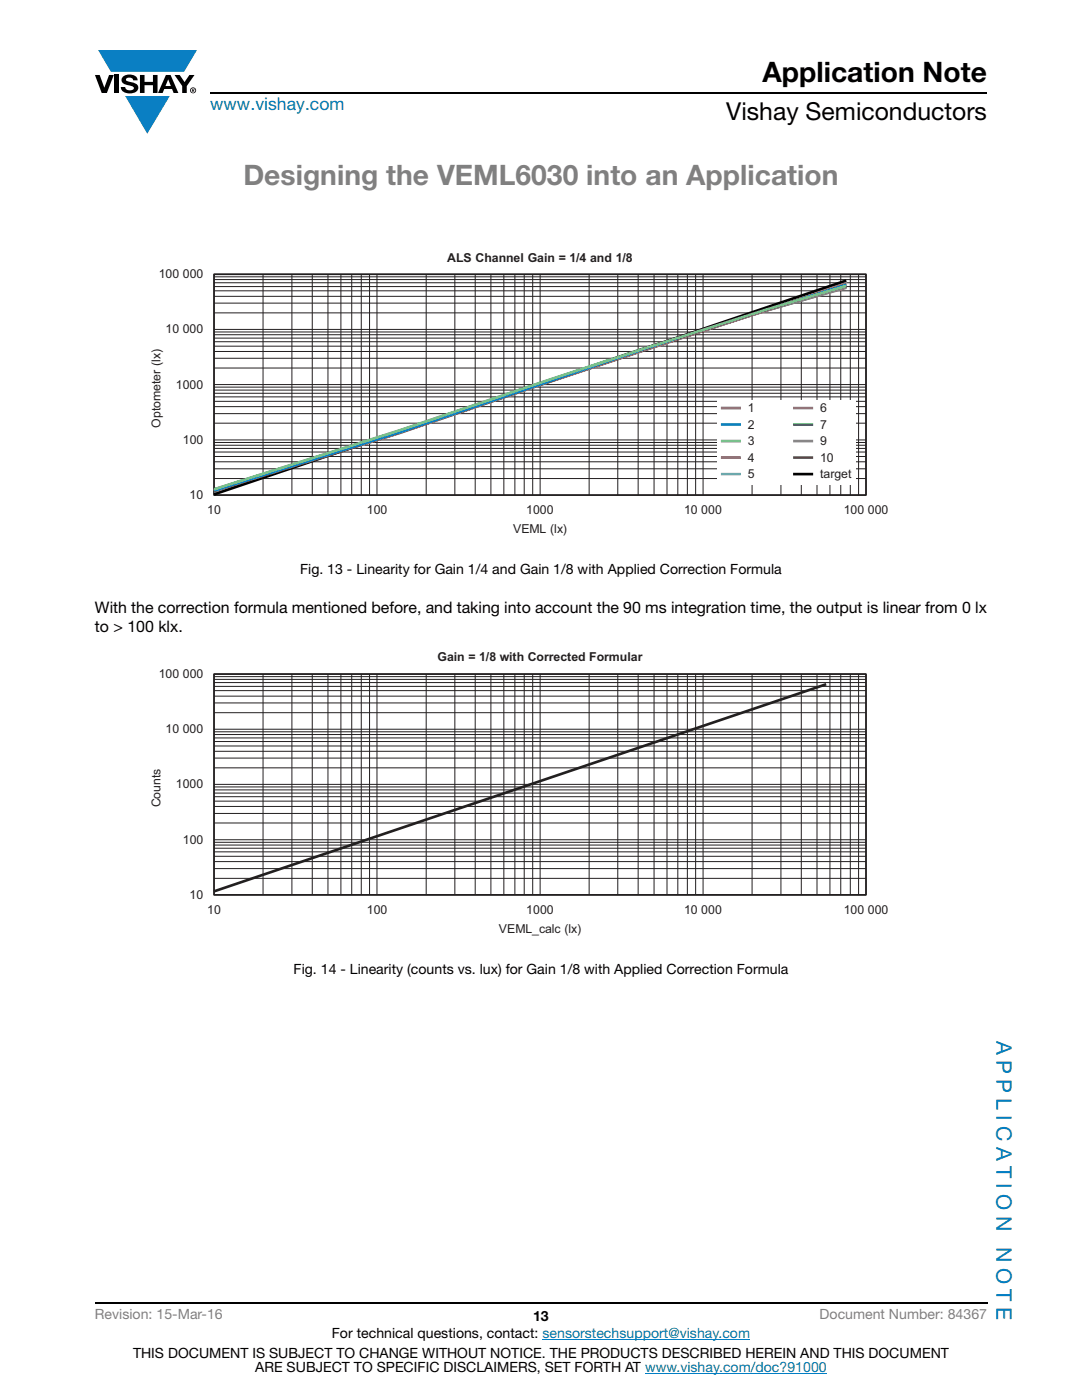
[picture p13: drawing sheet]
<svg xmlns="http://www.w3.org/2000/svg" width="216mm" height="279mm" viewBox="0 0 216 279" stroke-linecap="round" stroke-linejoin="round" font-family="sans-serif">
<defs><g id="words">
<text font-size="5.6" x="152.1" y="16.4">Application Note</text>
<text font-size="5.6" fill="#808080" x="48.6" y="36.9">Designing the VEML6030 into an Application</text>
<text font-size="4.9" x="144.9" y="24">Vishay Semiconductors</text>
<g font-size="4.2" fill="#007ec4">
<text x="198.8" y="207.8" transform="rotate(90 198.8 207.8)">A P P L I C A T I O N</text>
<text x="198.8" y="248.9" transform="rotate(90 198.8 248.9)">N O T E</text>
</g>
<text font-size="3.5" fill="#007ec4" x="42" y="21.9">www.vishay.com</text>
<g font-size="3.2">
<text x="18.9" y="122.3">With the correction formula mentioned before, and taking into account the 90 ms integration time, the output is linear from 0 lx</text>
<text x="18.9" y="126.2">to &gt; 100 klx.</text>
</g>
<g font-size="2.8">
<text x="59.9" y="114.6">Fig. 13 - Linearity for Gain 1/4 and Gain 1/8 with Applied Correction Formula</text>
<text x="58.6" y="194.4">Fig. 14 - Linearity (counts vs. lux) for Gain 1/8 with Applied Correction Formula</text>
<text x="106.4" y="263.6">13</text>
<text x="66.2" y="267.1">For technical questions, contact: sensorstechsupport@vishay.com</text>
<text x="26.5" y="271">THIS DOCUMENT IS SUBJECT TO CHANGE WITHOUT NOTICE. THE PRODUCTS DESCRIBED HEREIN AND THIS DOCUMENT</text>
<text x="50.9" y="273.8">ARE SUBJECT TO SPECIFIC DISCLAIMERS, SET FORTH AT www.vishay.com/doc?91000</text>
</g>
<g font-size="2.8" fill="#808080">
<text x="18.9" y="263.3">Revision: 15-Mar-16</text>
<text x="163.6" y="263.3">Document Number: 84367</text>
</g>
<g font-size="2.5" fill="#231f20">
<text x="89.3" y="52.2">ALS Channel Gain = 1/4 and 1/8</text>
<text x="31.7" y="55.5">100 000</text>
<text x="33" y="66.5">10 000</text>
<text x="35.1" y="77.6">1000</text>
<text x="149.2" y="82.3">1</text>
<text x="163.6" y="82.3">6</text>
<text x="32" y="85.3" transform="rotate(-90 32 85.3)">Optometer (lx)</text>
<text x="36.5" y="88.6">100</text>
<text x="149.2" y="85.6">2</text>
<text x="149.2" y="88.9">3</text>
<text x="163.6" y="85.6">7</text>
<text x="163.6" y="88.9">9</text>
<text x="149.2" y="92.2">4</text>
<text x="149.2" y="95.5">5</text>
<text x="163.6" y="95.5">target</text>
<text x="163.6" y="92.2">10</text>
<text x="37.8" y="99.6">10</text>
<text x="41.3" y="102.5">10</text>
<text x="73.2" y="102.5">100</text>
<text x="102.4" y="106.4">VEML (lx)</text>
<text x="105" y="102.5">1000</text>
<text x="136.5" y="102.5">10 000</text>
<text x="168.4" y="102.5">100 000</text>
<text x="31.7" y="135.3">100 000</text>
<text x="87.3" y="132">Gain = 1/8 with Corrected Formular</text>
<text x="33" y="146.3">10 000</text>
<text x="32" y="161.1" transform="rotate(-90 32 161.1)">Counts</text>
<text x="35.1" y="157.3">1000</text>
<text x="36.5" y="168.4">100</text>
<text x="37.8" y="179.4">10</text>
<text x="41.3" y="182.3">10</text>
<text x="73.2" y="182.3">100</text>
<text x="105" y="182.3">1000</text>
<text x="136.5" y="182.3">10 000</text>
<text x="168.4" y="182.3">100 000</text>
<text x="99.5" y="186.2">VEML_calc (lx)</text>
</g>
</g></defs>
<g fill="#0a7fc3">
<path d="M19.6 10h19.7l-2.6 4.3h-1.1h-13.5z"/>
<path d="M25 19.2h8.9l-4.5 7.5z"/>
</g>
<g fill="#000">
<path d="M18.9 15h1l.9 2.5 1-2.5h.9l-1.4 3.6h-1zM22.9 15h.9v3.6h-.9zM24.6 15.3a2.1 2.1 0 0 1 2.8 .3l.1 .4h-.9a.79 .79 0 0 0-.7-.5 .79 .79 0 0 0-.8 .4l.3 .3 1 .2a1.08 1.08 0 0 1 1.2 1 1.08 1.08 0 0 1-1.1 1.2 1.73 1.73 0 0 1-2.4-1.2h.9a.96 .96 0 0 0 .8 .6 .96 .96 0 0 0 .9-.4 1.31 1.31 0 0 0-1.2-.6 1.03 1.03 0 0 1-1.1-.6 1.03 1.03 0 0 1 .2-1.1zM27.9 15h.9v1.3h1.7v-1.3h.9v3.6h-.9v-1.6h-1.7v1.6h-.9zM34.8 15h1.1l.9 1.4 1-1.4h1l-1.5 2.2v1.4h-.9v-1.4z"/>
<path d="M33.6 15.9l.5 1.3h-1.1zM33.1 15l-1.6 3.6h1l.3-.8h1.5l.3 .8h1l-1.6-3.6z"/>
<path d="M38.4 17.8h.2v.2h-.2zM38.3 17.7v.7h.1v-.3l.4 .3-.2-.3 .2-.2-.1-.2z"/>
<path d="M38.1 18a.46 .46 0 0 1 .9 0 .46 .46 0 0 1-.9 0zM37.9 18a.6 .6 0 0 0 1.2 0 .6 .6 0 0 0-1.2 0z"/>
</g>
<path d="M42 18.6h155M18.9 260h178.1" fill="none" stroke="#000" stroke-width=".36"/>
<path d="M108.2 267.3h41.5M128.7 274h36.3" fill="none" stroke="#007ec4" stroke-width=".2"/>
<path d="M27.1 50.1h161.7v60h-161.7z" fill="#fff"/>
<g fill="none" stroke="#231f20" stroke-width=".2">
<path d="M42.7 59.1h130.1M42.7 58h130.1M42.7 57.2h130.1M42.7 56.4h130.1M42.7 55.8h130.1M42.7 55.2h130.1M42.7 54.7h130.1v44.1h-130.1zM52.5 54.7v44.1M58.2 54.7v44.1M62.3 54.7v44.1M65.4 54.7v44.1M68 54.7v44.1"/>
<path d="M70.2 54.7v44.1M72.1 54.7v44.1M73.7 54.7v44.1M75.2 54.7v44.1M85 54.7v44.1M90.8 54.7v44.1M94.8 54.7v44.1M98 54.7v44.1M100.5 54.7v44.1M102.7 54.7v44.1M104.6 54.7v44.1M106.3 54.7v44.1"/>
<path d="M107.8 54.7v44.1M117.6 54.7v44.1M123.3 54.7v44.1M127.3 54.7v44.1M130.5 54.7v44.1M133.1 54.7v44.1M135.3 54.7v44.1M137.2 54.7v44.1M138.8 54.7v44.1M140.3 54.7v44.1M150.1 54.7v44.1M155.8 54.7v44.1"/>
<path d="M159.9 54.7v44.1M163 54.7v44.1M165.6 54.7v44.1M167.8 54.7v44.1M169.7 54.7v44.1M171.3 54.7v44.1M42.7 79.2h130.1M42.7 78.5h130.1M42.7 77.9h130.1M42.7 77.3h130.1M42.7 73.4h130.1M42.7 71.5h130.1"/>
<path d="M42.7 70.1h130.1M42.7 69.1h130.1M42.7 68.2h130.1M42.7 67.5h130.1M42.7 66.8h130.1M42.7 66.3h130.1M42.7 62.4h130.1M42.7 60.5h130.1M42.7 76.7h130.1M42.7 65.7h130.1M42.7 95.5h130.1M42.7 93.6h130.1"/>
<path d="M42.7 92.2h130.1M42.7 91.1h130.1M42.7 90.2h130.1M42.7 89.5h130.1M42.7 88.9h130.1M42.7 88.3h130.1M42.7 84.5h130.1M42.7 82.5h130.1M42.7 81.2h130.1M42.7 80.1h130.1M42.7 87.8h130.1"/>
</g>
<path d="M42.7 54.7h130.1v44.1h-130.1z" fill="none" stroke="#231f20" stroke-width=".34"/>
<path d="M143.1 79.8h27.6v16.9h-27.6z" fill="#fff"/>
<path d="M168.9 56l-126.2 42.7M158.3 94.6h4" fill="none" stroke="#010202" stroke-width=".53"/>
<path d="M168.9 57.3l-16.3 4.8-24 7.7-48.7 16.5-37.2 11.6M158.3 91.3h4" fill="none" stroke="#65662b" stroke-width=".53"/>
<path d="M168.9 57.4l-16.3 4.7-24 7.5-48.7 16.5-37.2 11.8M158.3 88h4" fill="none" stroke="#7e68ae" stroke-width=".53"/>
<path d="M168.9 57.2l-16.3 4.8-24 7.5-48.7 16.5-37.2 11.7M158.3 84.7h4" fill="none" stroke="#268b43" stroke-width=".53"/>
<path d="M168.9 57.4l-16.3 4.6-24 7.6-48.7 16.5-37.2 11.7M158.3 81.4h4" fill="none" stroke="#b9529f" stroke-width=".53"/>
<path d="M168.9 56.3l-40.3 13.4-48.7 16.6-37.2 11.8M143.8 94.6h4" fill="none" stroke="#6fccdd" stroke-width=".53"/>
<path d="M168.9 57.2l-16.3 4.8-24 7.6-48.7 16.5-37.2 11.7M143.8 91.3h4" fill="none" stroke="#ef6c22" stroke-width=".53"/>
<path d="M168.9 57.1l-16.3 4.8-24 7.6-48.7 16.3-37.2 11.9M143.8 88h4" fill="none" stroke="#69bd45" stroke-width=".53"/>
<path d="M168.9 56.8l-40.3 12.8-48.7 16.6-37.2 11.7M143.8 84.7h4" fill="none" stroke="#0a7fc3" stroke-width=".53"/>
<path d="M168.9 56.6l-61.6 20.4-27.4 9.4-37.2 11.6M143.8 81.4h4" fill="none" stroke="#ed2024" stroke-width=".53"/>
<path d="M27.1 129.9h161.7v60h-161.7z" fill="#fff"/>
<g fill="none" stroke="#231f20" stroke-width=".2">
<path d="M42.7 138.9h130.1M42.7 137.8h130.1M42.7 137h130.1M42.7 136.2h130.1M42.7 135.6h130.1M42.7 135h130.1M42.7 134.5h130.1v44.1h-130.1zM52.5 134.5v44.1M58.2 134.5v44.1M62.3 134.5v44.1M65.4 134.5v44.1M68 134.5v44.1"/>
<path d="M70.2 134.5v44.1M72.1 134.5v44.1M73.7 134.5v44.1M75.2 134.5v44.1M85 134.5v44.1M90.8 134.5v44.1M94.8 134.5v44.1M98 134.5v44.1M100.5 134.5v44.1M102.7 134.5v44.1M104.6 134.5v44.1M106.3 134.5v44.1"/>
<path d="M107.8 134.5v44.1M117.6 134.5v44.1M123.3 134.5v44.1M127.3 134.5v44.1M130.5 134.5v44.1M133.1 134.5v44.1M135.3 134.5v44.1M137.2 134.5v44.1M138.8 134.5v44.1M140.3 134.5v44.1M150.1 134.5v44.1M155.8 134.5v44.1"/>
<path d="M159.9 134.5v44.1M163 134.5v44.1M165.6 134.5v44.1M167.8 134.5v44.1M169.7 134.5v44.1M171.3 134.5v44.1M42.7 159.9h130.1M42.7 159h130.1M42.7 158.3h130.1M42.7 157.6h130.1M42.7 157h130.1M42.7 153.2h130.1"/>
<path d="M42.7 151.3h130.1M42.7 149.9h130.1M42.7 148.9h130.1M42.7 148h130.1M42.7 147.3h130.1M42.7 146.6h130.1M42.7 146h130.1M42.7 142.2h130.1M42.7 140.3h130.1M42.7 156.5h130.1M42.7 145.5h130.1M42.7 175.3h130.1"/>
<path d="M42.7 173.3h130.1M42.7 172h130.1M42.7 170.9h130.1M42.7 170h130.1M42.7 169.3h130.1M42.7 168.6h130.1M42.7 168.1h130.1M42.7 164.2h130.1M42.7 162.3h130.1M42.7 160.9h130.1M42.7 167.6h130.1"/>
</g>
<path d="M42.7 134.5h130.1v44.1h-130.1z" fill="none" stroke="#231f20" stroke-width=".34"/>
<path d="M164.9 136.6l-122.2 41.3" fill="none" stroke="#231f20" stroke-width=".53"/>
<use href="#words"/>
</svg>
